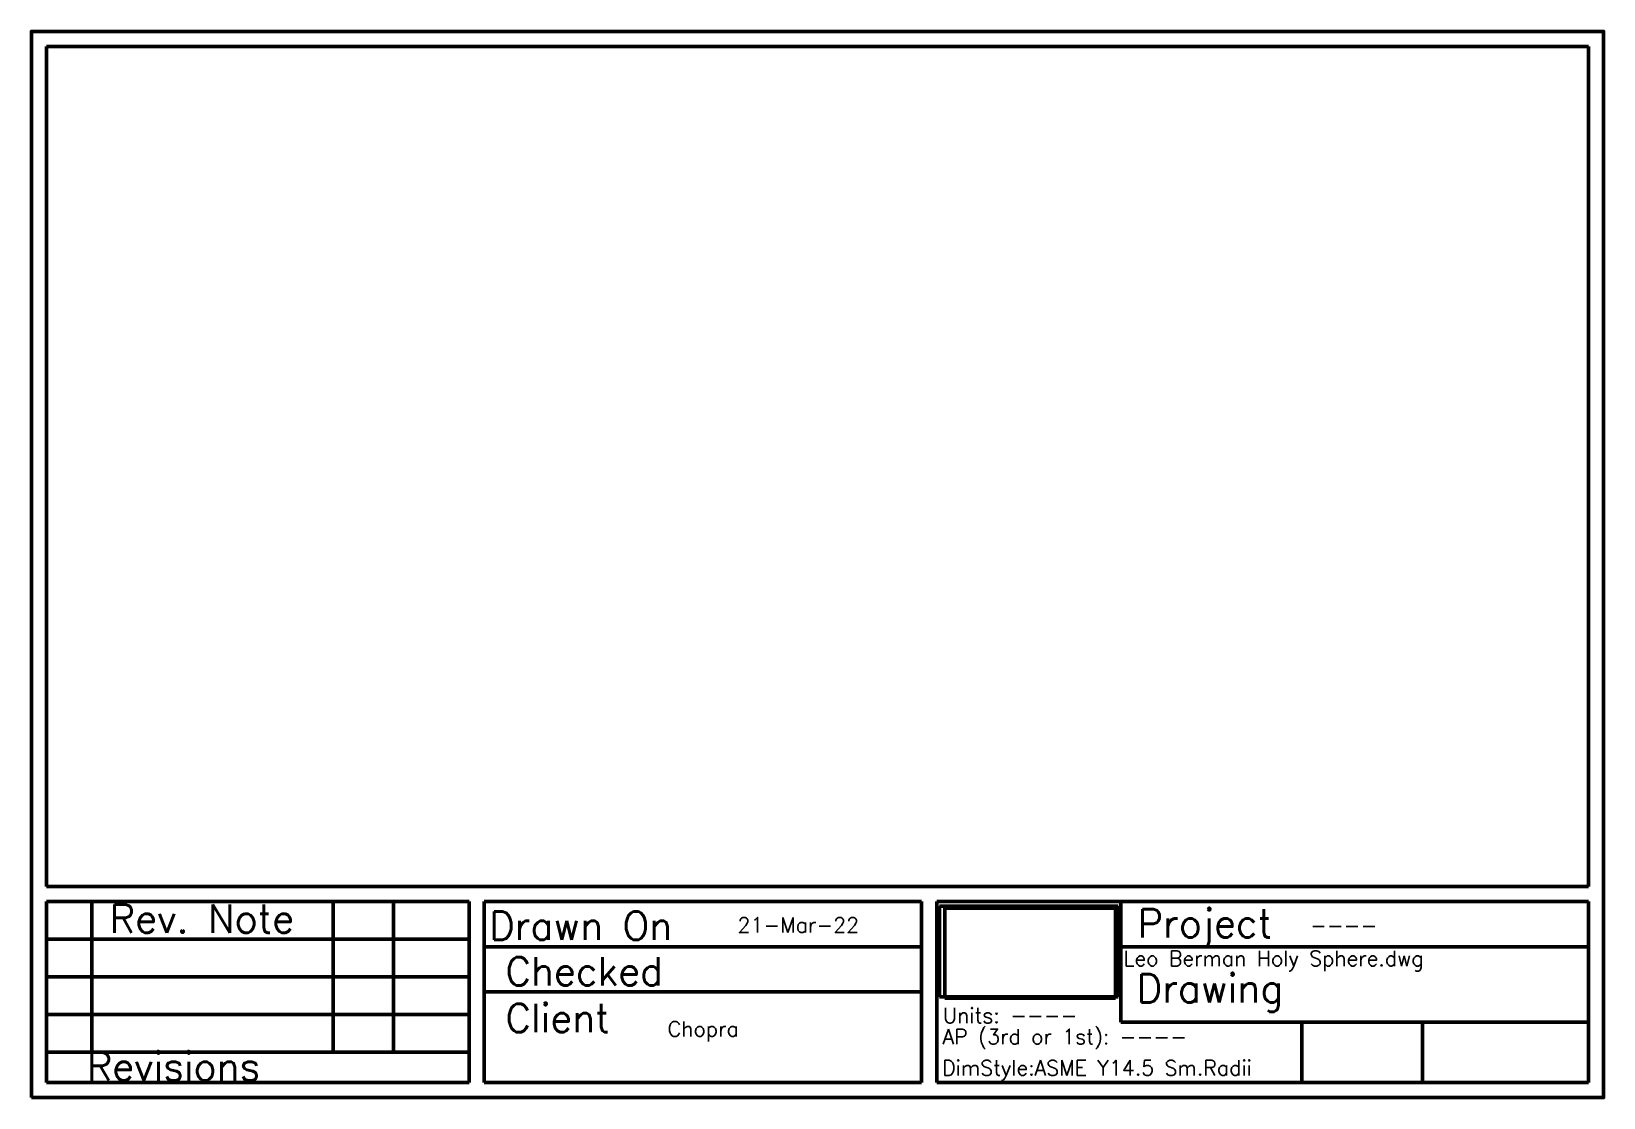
# Paper-space layout 'Layout2-ANSI A4L' of a CAD drawing. Header units: inches. Extents: x 0.1 to 10.5, y 0.1 to 7.1.
import ezdxf

# ---------------------------------------------------------------- set-up
doc = ezdxf.new("R2010")
doc.units = ezdxf.units.IN
doc.header["$MEASUREMENT"] = 0
doc.layers.get('0').update_dxf_attribs({"lineweight": 50})
doc.styles.add('Fields', font='simplex.shx', dxfattribs={"height": 0.1})
doc.styles.add('Title Block', font='simplex.shx', dxfattribs={"height": 0.1875})
picture_1 = doc.add_image_def('image1.bmp', size_in_pixel=(623, 328))
picture_2 = doc.add_image_def('image2.bmp', size_in_pixel=(643, 326))

psp = doc.layouts.new('Layout2-ANSI A4L')

# ---------------------------------------------------------------- linework, layer by layer
for p, q in [((10.389, 7.043), (0.169, 7.043)), ((0.169, 7.043), (0.169, 1.476)), ((10.389, 1.476), (10.389, 7.043)), ((0.169, 1.476), (10.389, 1.476)), ((0.169, 1.376), (2.969, 1.376)), ((0.169, 1.376), (0.169, 0.176)), ((0.469, 1.376), (0.469, 0.376)), ((2.069, 1.376), (2.069, 0.376)), ((2.469, 1.376), (2.469, 0.376)), ((2.969, 0.176), (2.969, 1.376)), ((3.069, 1.376), (5.969, 1.376)), ((3.069, 0.176), (3.069, 1.376)), ((5.969, 0.176), (5.969, 1.376)), ((6.069, 1.376), (10.389, 1.376)), ((6.069, 0.176), (6.069, 1.376)), ((7.289, 0.576), (7.289, 1.376)), ((10.389, 0.176), (10.389, 1.376)), ((0.169, 1.126), (2.969, 1.126)), ((3.069, 1.076), (5.969, 1.076)), ((7.289, 1.076), (10.389, 1.076)), ((0.169, 0.876), (2.969, 0.876)), ((3.069, 0.776), (5.969, 0.776)), ((0.169, 0.626), (2.969, 0.626)), ((7.289, 0.576), (10.389, 0.576)), ((8.489, 0.176), (8.489, 0.576)), ((9.289, 0.176), (9.289, 0.576)), ((0.169, 0.376), (2.969, 0.376)), ((0.169, 0.176), (2.969, 0.176)), ((3.069, 0.176), (5.969, 0.176)), ((6.069, 0.176), (10.389, 0.176))]:
    psp.add_line(p, q)
psp.add_lwpolyline([(0.069, 0.076), (10.489, 0.076), (10.489, 7.143), (0.069, 7.143)], close=True)

# ---------------------------------------------------------------- texts
at = {"attachment_point": 1}
for s, width, gutter_width, insert, char_height, style in [('Rev. Note', 1.6, 0.938, (0.588, 1.356), 0.1875, 'Title Block'), ('Drawn On', 2.9, 0.938, (3.103, 1.309), 0.1875, 'Title Block'), ('Project', 2.9, 0.938, (7.401, 1.325), 0.1875, 'Title Block'), ('Checked', 2.9, 0.938, (3.211, 1.007), 0.1875, 'Title Block'), ('Drawing', 2.9, 0.938, (7.395, 0.894), 0.1875, 'Title Block'), ('Client', 2.9, 0.938, (3.211, 0.697), 0.1875, 'Title Block'), ('Chopra', 1.46708, 0.5, (4.286, 0.581), 0.1, 'Fields'), ('Revisions', 1.89578, 0.938, (0.436, 0.376), 0.1875, 'Title Block')]:
    psp.add_mtext_dynamic_manual_height_columns(s, width=width, gutter_width=gutter_width, heights=[0], dxfattribs=dict(at, insert=insert, char_height=char_height, style=style))
at = {"char_height": 0.1, "attachment_point": 1, "style": 'Fields'}
for s, insert in [('21-Mar-22', (4.749, 1.27)), ('----', (8.544, 1.267)), ('Leo Berman Holy Sphere.dwg', (7.308, 1.048)), ('Units: ----', (6.11, 0.67)), ('AP (3rd or 1st): ----', (6.108, 0.53)), ('DimStyle:ASME Y14.5 Sm.Radii', (6.105, 0.323))]:
    psp.add_mtext(s, dxfattribs=dict(at, insert=insert))

# ---------------------------------------------------------------- pictures from other files: only their frames are drawn
image = psp.add_image(picture_2, insert=(6.087, 0.744), size_in_units=(1.184, 0.6))
image.dxf.flags = 7
image = psp.add_image(picture_1, insert=(6.123, 0.735), size_in_units=(1.132, 0.596))
image.dxf.flags = 7

doc.saveas('drawing.dxf')
